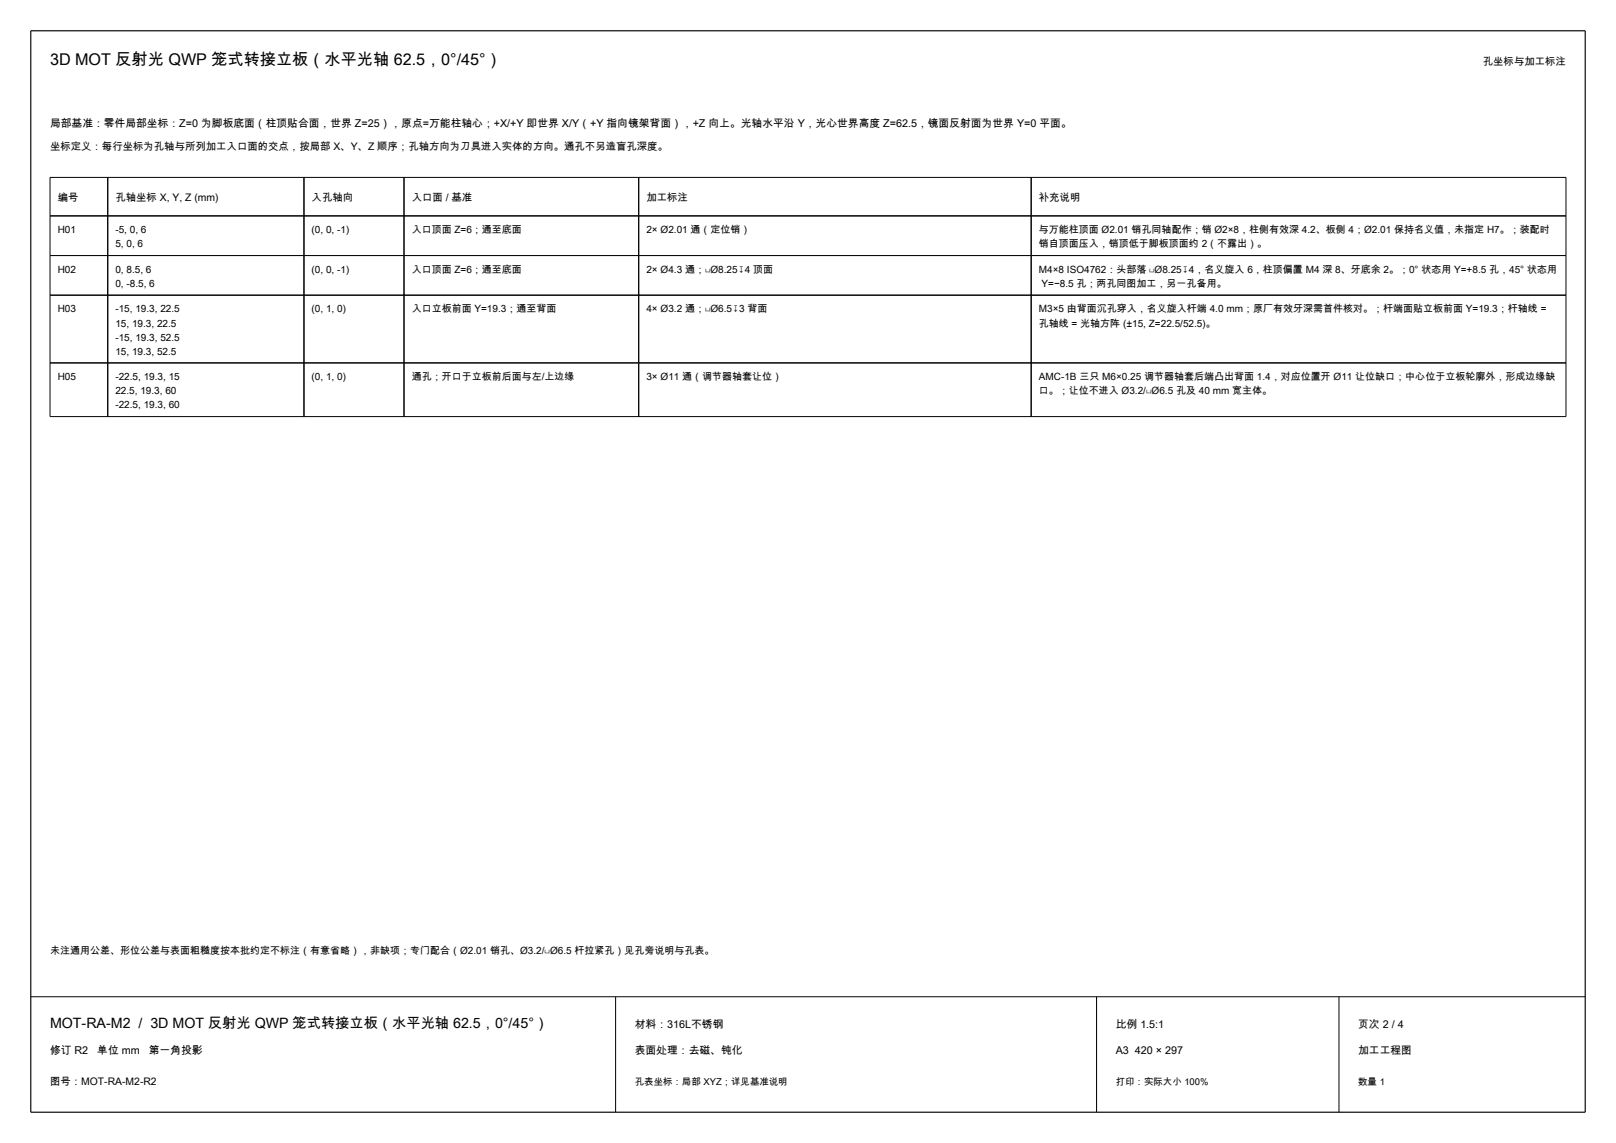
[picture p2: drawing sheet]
<svg xmlns="http://www.w3.org/2000/svg" width="420mm" height="297mm" viewBox="0 0 420 297" stroke-linecap="round" stroke-linejoin="round" font-family="sans-serif">
<defs><g id="words">
<text font-size="4.2" x="13" y="17">3D MOT 反射光 QWP 笼式转接立板（水平光轴 62.5，0°/45°）</text>
<text font-size="3.7" x="13" y="267">MOT-RA-M2 / 3D MOT 反射光 QWP 笼式转接立板（水平光轴 62.5，0°/45°）</text>
<g font-size="2.8">
<text x="13" y="33">局部基准：零件局部坐标：Z=0 为脚板底面（柱顶贴合面，世界 Z=25），原点=万能柱轴心；+X/+Y 即世界 X/Y（+Y 指向镜架背面），+Z 向上。光轴水平沿 Y，光心世界高度 Z=62.5，镜面反射面为世界 Y=0 平面。</text>
<text x="165" y="267">材料：316L不锈钢</text>
<text x="290" y="267">比例 1.5:1</text>
<text x="353" y="267">页次 2 / 4</text>
<text x="13" y="274">修订 R2</text>
<text x="25.3" y="274">单位 mm</text>
<text x="38.6" y="274">第一角投影</text>
<text x="165" y="274">表面处理：去磁、钝化</text>
<text x="290" y="274">A3 420 × 297</text>
<text x="353" y="274">加工工程图</text>
</g>
<g font-size="2.7">
<text x="385.4" y="17">孔坐标与加工标注</text>
<text x="13" y="39.1">坐标定义：每行坐标为孔轴与所列加工入口面的交点，按局部 X、Y、Z 顺序；孔轴方向为刀具进入实体的方向。通孔不另造盲孔深度。</text>
<text x="15" y="52.1">编号</text>
<text x="30" y="52.1">孔轴坐标 X, Y, Z (mm)</text>
<text x="81" y="52.1">入孔轴向</text>
<text x="107" y="52.1">入口面 / 基准</text>
<text x="168" y="52.1">加工标注</text>
<text x="270" y="52.1">补充说明</text>
<text x="13" y="282">图号：MOT-RA-M2-R2</text>
</g>
<g font-size="2.6">
<text x="15" y="60.6">H01</text>
<text x="30" y="60.6">-5, 0, 6</text>
<text x="30" y="64.2">5, 0, 6</text>
<text x="81" y="60.6">(0, 0, -1)</text>
<text x="107" y="60.6">入口顶面 Z=6；通至底面</text>
<text x="168" y="60.6">2× Ø2.01 通（定位销）</text>
<text x="270" y="60.6">与万能柱顶面 Ø2.01 销孔同轴配作；销 Ø2×8，柱侧有效深 4.2、板侧 4；Ø2.01 保持名义值，未指定 H7。；装配时</text>
<text x="270" y="64.2">销自顶面压入，销顶低于脚板顶面约 2（不露出）。</text>
<text x="15" y="70.9">H02</text>
<text x="30" y="70.9">0, 8.5, 6</text>
<text x="81" y="70.9">(0, 0, -1)</text>
<text x="107" y="70.9">入口顶面 Z=6；通至底面</text>
<text x="168" y="70.9">2× Ø4.3 通；⌴Ø8.25↧4 顶面</text>
<text x="270" y="70.9">M4×8 ISO4762：头部落 ⌴Ø8.25↧4，名义旋入 6，柱顶偏置 M4 深 8、牙底余 2。；0° 状态用 Y=+8.5 孔，45° 状态用</text>
<text x="30" y="74.6">0, -8.5, 6</text>
<text x="270.7" y="74.6">Y=−8.5 孔；两孔同图加工，另一孔备用。</text>
<text x="15" y="81.2">H03</text>
<text x="30" y="81.2">-15, 19.3, 22.5</text>
<text x="81" y="81.2">(0, 1, 0)</text>
<text x="107" y="81.2">入口立板前面 Y=19.3；通至背面</text>
<text x="168" y="81.2">4× Ø3.2 通；⌴Ø6.5↧3 背面</text>
<text x="270" y="81.2">M3×5 由背面沉孔穿入，名义旋入杆端 4.0 mm；原厂有效牙深需首件核对。；杆端面贴立板前面 Y=19.3；杆轴线 =</text>
<text x="30" y="84.8">15, 19.3, 22.5</text>
<text x="30" y="88.5">-15, 19.3, 52.5</text>
<text x="270" y="84.8">孔轴线 = 光轴方阵 (±15, Z=22.5/52.5)。</text>
<text x="30" y="92.1">15, 19.3, 52.5</text>
<text x="15" y="98.8">H05</text>
<text x="30" y="98.8">-22.5, 19.3, 15</text>
<text x="81" y="98.8">(0, 1, 0)</text>
<text x="107" y="98.8">通孔；开口于立板前后面与左/上边缘</text>
<text x="168" y="98.8">3× Ø11 通（调节器轴套让位）</text>
<text x="270" y="98.8">AMC-1B 三只 M6×0.25 调节器轴套后端凸出背面 1.4，对应位置开 Ø11 让位缺口；中心位于立板轮廓外，形成边缘缺</text>
<text x="30" y="102.5">22.5, 19.3, 60</text>
<text x="30" y="106.1">-22.5, 19.3, 60</text>
<text x="270" y="102.5">口。；让位不进入 Ø3.2/⌴Ø6.5 孔及 40 mm 宽主体。</text>
<text x="13" y="248">未注通用公差、形位公差与表面粗糙度按本批约定不标注（有意省略），非缺项；专门配合（Ø2.01 销孔、Ø3.2/⌴Ø6.5 杆拉紧孔）见孔旁说明与孔表。</text>
</g>
<g font-size="2.5">
<text x="165" y="282">孔表坐标：局部 XYZ；详见基准说明</text>
<text x="290" y="282">打印：实际大小 100%</text>
<text x="353" y="282">数量 1</text>
</g>
</g></defs>
<path d="M8 8h404v281h-404z" fill="none" stroke="#000" stroke-width=".3"/>
<g fill="none" stroke="#000" stroke-width=".26">
<path d="M13 56.1h394M13 46.1h394v62.1h-394zM28 46.1v62.1M79 46.1v62.1M105 46.1v62.1M166 46.1v62.1M268 46.1v62.1M13 66.4h394M13 76.7h394M13 94.3h394M8 259h404M160 259v30"/>
<path d="M285 259v30M348 259v30"/>
</g>
<use href="#words"/>
</svg>
